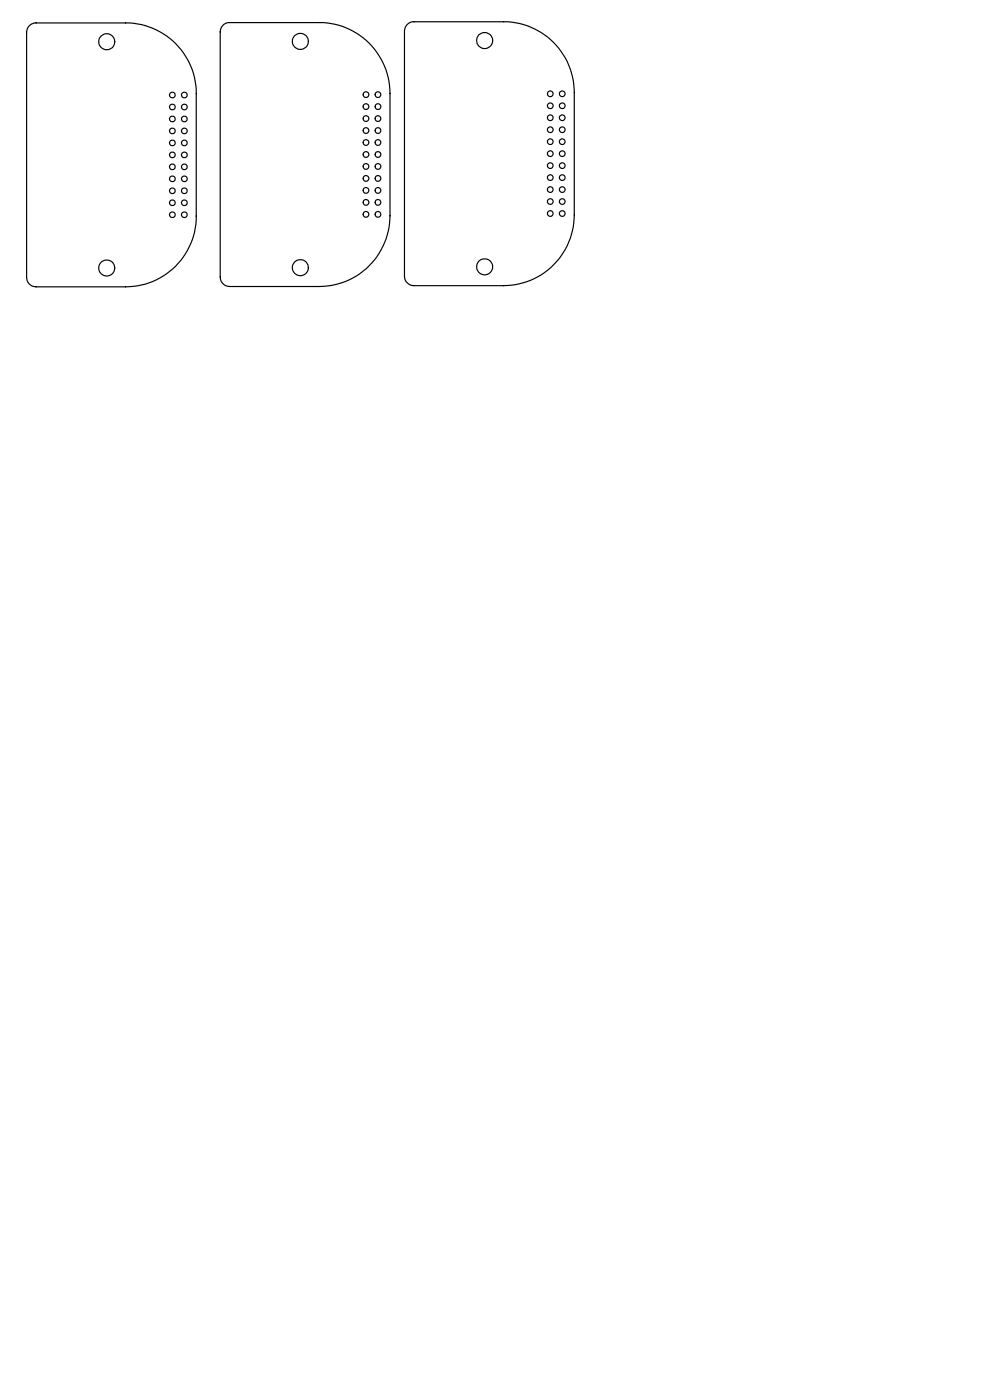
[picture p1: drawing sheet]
<svg xmlns="http://www.w3.org/2000/svg" width="210mm" height="297mm" viewBox="0 0 210 297" stroke-linecap="round" stroke-linejoin="round" font-family="sans-serif">
<g fill="none" stroke="#000" stroke-width=".25">
<path d="M6.2 5.4l1.1-.5h19.3a14.9 14.9 0 0 1 15 15v26a14.9 14.9 0 0 1-15 15h-18.9a1.99 1.99 0 0 1-2.1-2.1v-52l.3-.8zM47.3 5.4l1.1-.6h19.3a15 15 0 0 1 15 15v26a15.1 15.1 0 0 1-15 15h-19a2.05 2.05 0 0 1-2-2v-52l.2-.9zM86.4 5.2l1.1-.6h19.3a15 15 0 0 1 15 15v26a15.1 15.1 0 0 1-15 15h-19a2.05 2.05 0 0 1-2-2v-52l.2-.9z"/>
<circle cx="22.7" cy="8.8" r="1.69"/>
<circle cx="63.7" cy="8.8" r="1.69"/>
<circle cx="102.8" cy="8.6" r="1.69"/>
<circle cx="116.7" cy="19.9" r=".6"/>
<circle cx="119.3" cy="19.9" r=".6"/>
<circle cx="36.6" cy="32.9" r=".61"/>
<circle cx="36.6" cy="20.2" r=".61"/>
<circle cx="36.6" cy="22.7" r=".61"/>
<circle cx="36.6" cy="27.8" r=".61"/>
<circle cx="36.6" cy="30.3" r=".61"/>
<circle cx="36.6" cy="35.4" r=".61"/>
<circle cx="36.6" cy="37.9" r=".61"/>
<circle cx="36.6" cy="25.2" r=".61"/>
<circle cx="39.1" cy="32.9" r=".61"/>
<circle cx="39.1" cy="30.3" r=".61"/>
<circle cx="39.1" cy="35.4" r=".61"/>
<circle cx="39.1" cy="27.8" r=".61"/>
<circle cx="39.1" cy="20.2" r=".61"/>
<circle cx="39.1" cy="22.7" r=".61"/>
<circle cx="39.1" cy="25.2" r=".61"/>
<circle cx="39.1" cy="37.9" r=".61"/>
<circle cx="77.6" cy="35.3" r=".6"/>
<circle cx="77.6" cy="30.2" r=".6"/>
<circle cx="77.6" cy="22.6" r=".6"/>
<circle cx="77.6" cy="37.9" r=".6"/>
<circle cx="77.6" cy="20.1" r=".6"/>
<circle cx="77.6" cy="32.8" r=".6"/>
<circle cx="77.6" cy="25.2" r=".6"/>
<circle cx="77.6" cy="27.7" r=".6"/>
<circle cx="80.2" cy="30.2" r=".6"/>
<circle cx="80.2" cy="22.6" r=".6"/>
<circle cx="80.2" cy="35.3" r=".6"/>
<circle cx="80.2" cy="37.9" r=".6"/>
<circle cx="80.2" cy="20.1" r=".6"/>
<circle cx="80.2" cy="32.8" r=".6"/>
<circle cx="80.2" cy="25.2" r=".6"/>
<circle cx="80.2" cy="27.7" r=".6"/>
<circle cx="116.7" cy="25" r=".6"/>
<circle cx="116.7" cy="32.6" r=".6"/>
<circle cx="116.7" cy="37.7" r=".6"/>
<circle cx="116.7" cy="35.1" r=".6"/>
<circle cx="116.7" cy="30.1" r=".6"/>
<circle cx="116.7" cy="22.4" r=".6"/>
<circle cx="116.7" cy="27.5" r=".6"/>
<circle cx="119.3" cy="22.4" r=".6"/>
<circle cx="119.3" cy="35.1" r=".6"/>
<circle cx="119.3" cy="30.1" r=".6"/>
<circle cx="119.3" cy="32.6" r=".6"/>
<circle cx="119.3" cy="25" r=".6"/>
<circle cx="119.3" cy="37.7" r=".6"/>
<circle cx="119.3" cy="27.5" r=".6"/>
<circle cx="22.7" cy="56.9" r="1.69"/>
<circle cx="36.6" cy="43" r=".61"/>
<circle cx="36.6" cy="40.5" r=".61"/>
<circle cx="36.6" cy="45.6" r=".61"/>
<circle cx="39.1" cy="40.5" r=".61"/>
<circle cx="39.1" cy="43" r=".61"/>
<circle cx="39.1" cy="45.6" r=".61"/>
<circle cx="63.7" cy="56.8" r="1.7"/>
<circle cx="77.6" cy="45.5" r=".6"/>
<circle cx="77.6" cy="42.9" r=".6"/>
<circle cx="77.6" cy="40.4" r=".6"/>
<circle cx="80.2" cy="45.5" r=".6"/>
<circle cx="80.2" cy="42.9" r=".6"/>
<circle cx="80.2" cy="40.4" r=".6"/>
<circle cx="102.8" cy="56.6" r="1.7"/>
<circle cx="116.7" cy="42.8" r=".6"/>
<circle cx="116.7" cy="45.3" r=".6"/>
<circle cx="116.7" cy="40.2" r=".6"/>
<circle cx="119.3" cy="42.8" r=".6"/>
<circle cx="119.3" cy="45.3" r=".6"/>
<circle cx="119.3" cy="40.2" r=".6"/>
</g>
</svg>
